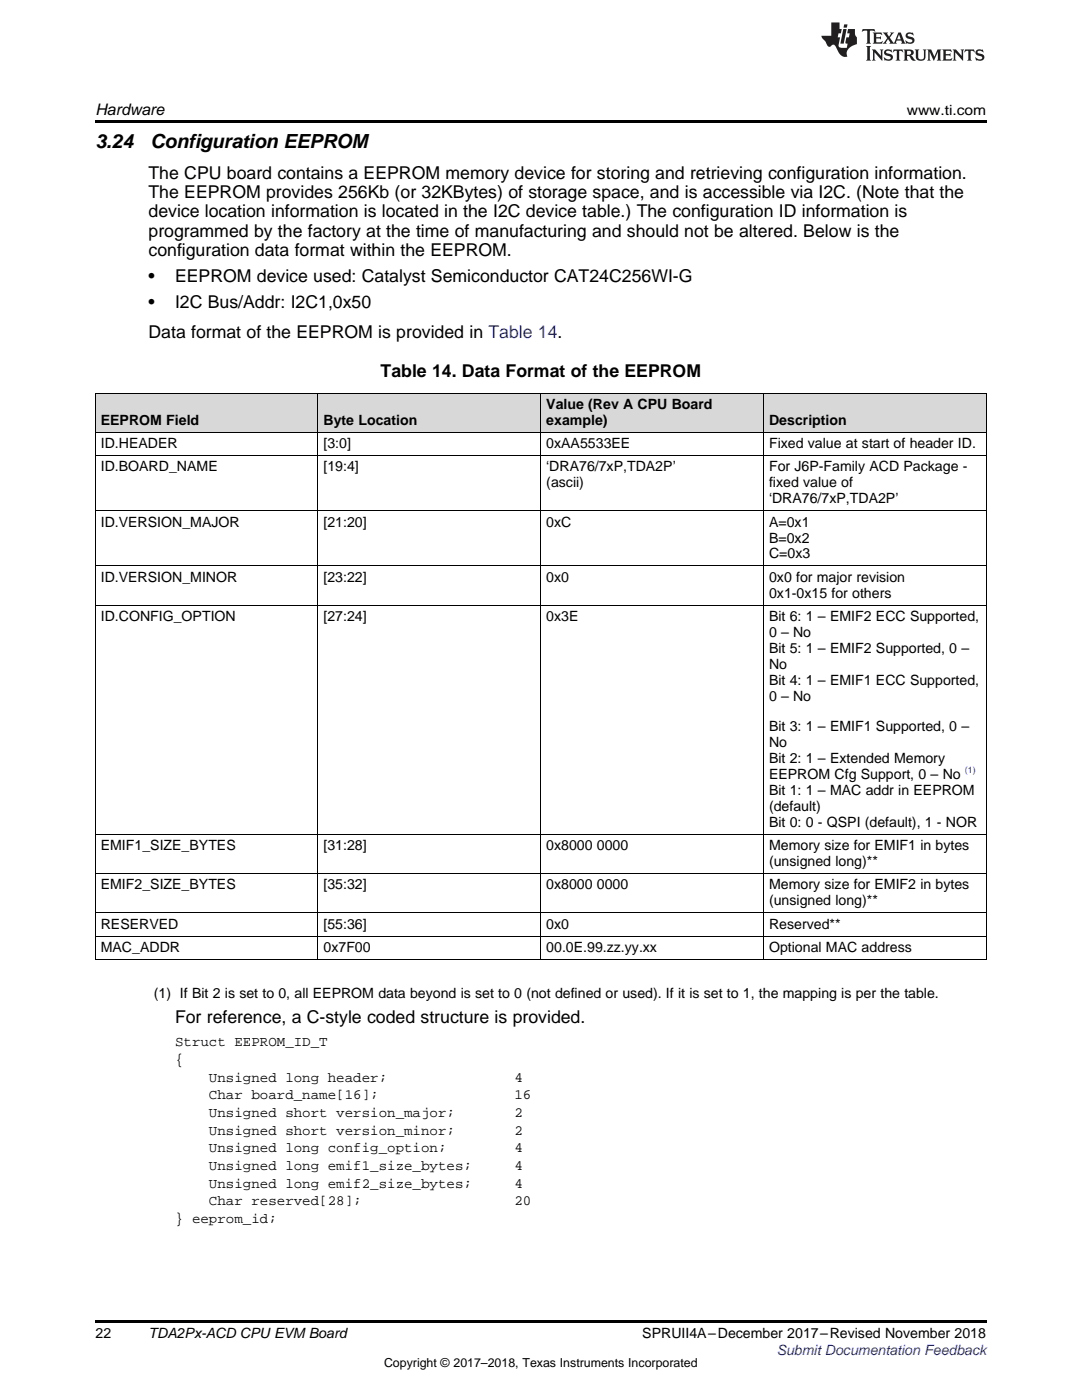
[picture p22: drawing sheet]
<svg xmlns="http://www.w3.org/2000/svg" width="216mm" height="279mm" viewBox="0 0 216 279" stroke-linecap="round" stroke-linejoin="round" font-family="sans-serif">
<defs><g id="words">
<g font-size="3.9">
<text x="19" y="29.6">3.24</text>
<text x="30" y="29.6">Configuration EEPROM</text>
</g>
<g font-size="3.5">
<text x="29.6" y="35.6">The CPU board contains a EEPROM memory device for storing and retrieving configuration information.</text>
<text x="29.6" y="39.5">The EEPROM provides 256Kb (or 32KBytes) of storage space, and is accessible via I2C. (Note that the</text>
<text x="29.6" y="43.4">device location information is located in the I2C device table.) The configuration ID information is</text>
<text x="29.6" y="47.3">programmed by the factory at the time of manufacturing and should not be altered. Below is the</text>
<text x="29.6" y="51.2">configuration data format within the EEPROM.</text>
<text x="29.6" y="56.3">•</text>
<text x="34.9" y="56.3">EEPROM device used: Catalyst Semiconductor CAT24C256WI-G</text>
<text x="29.6" y="61.5">•</text>
<text x="34.9" y="61.5">I2C Bus/Addr: I2C1,0x50</text>
<text x="29.6" y="67.4">Data format of the EEPROM is provided in Table 14.</text>
<text x="76" y="75.2">Table 14. Data Format of the EEPROM</text>
<text x="34.9" y="204.2">For reference, a C-style coded structure is provided.</text>
</g>
<text font-size="3.2" x="19" y="23">Hardware</text>
<g font-size="2.8">
<text x="180.9" y="23">www.ti.com</text>
<text x="109" y="81.6">Value (Rev A CPU Board</text>
<text x="20.1" y="84.8">EEPROM Field</text>
<text x="20.1" y="89.4">ID.HEADER</text>
<text x="64.6" y="84.8">Byte Location</text>
<text x="64.6" y="89.4">[3:0]</text>
<text x="109" y="84.8">example)</text>
<text x="109" y="89.4">0xAA5533EE</text>
<text x="153.5" y="84.8">Description</text>
<text x="153.5" y="89.4">Fixed value at start of header ID.</text>
<text x="20.1" y="94.1">ID.BOARD_NAME</text>
<text x="64.6" y="94.1">[19:4]</text>
<text x="109" y="94.1">‘DRA76/7xP,TDA2P’</text>
<text x="153.5" y="94.1">For J6P-Family ACD Package -</text>
<text x="109" y="97.3">(ascii)</text>
<text x="153.5" y="97.3">fixed value of</text>
<text x="153.5" y="100.4">‘DRA76/7xP,TDA2P’</text>
<text x="20.1" y="105.1">ID.VERSION_MAJOR</text>
<text x="64.6" y="105.1">[21:20]</text>
<text x="109" y="105.1">0xC</text>
<text x="153.5" y="105.1">A=0x1</text>
<text x="153.5" y="108.3">B=0x2</text>
<text x="153.5" y="111.4">C=0x3</text>
<text x="20.1" y="116.1">ID.VERSION_MINOR</text>
<text x="64.6" y="116.1">[23:22]</text>
<text x="109" y="116.1">0x0</text>
<text x="153.5" y="116.1">0x0 for major revision</text>
<text x="153.5" y="119.3">0x1-0x15 for others</text>
<text x="20.1" y="123.9">ID.CONFIG_OPTION</text>
<text x="64.6" y="123.9">[27:24]</text>
<text x="109" y="123.9">0x3E</text>
<text x="153.5" y="123.9">Bit 6: 1 – EMIF2 ECC Supported,</text>
<text x="153.5" y="127.1">0 – No</text>
<text x="153.5" y="130.3">Bit 5: 1 – EMIF2 Supported, 0 –</text>
<text x="153.5" y="133.5">No</text>
<text x="153.5" y="136.6">Bit 4: 1 – EMIF1 ECC Supported,</text>
<text x="153.5" y="139.8">0 – No</text>
<text x="153.5" y="145.9">Bit 3: 1 – EMIF1 Supported, 0 –</text>
<text x="153.5" y="149.1">No</text>
<text x="153.5" y="152.3">Bit 2: 1 – Extended Memory</text>
<text x="153.5" y="155.5">EEPROM Cfg Support, 0 – No</text>
<text x="153.5" y="158.6">Bit 1: 1 – MAC addr in EEPROM</text>
<text x="153.5" y="161.8">(default)</text>
<text x="153.5" y="165">Bit 0: 0 - QSPI (default), 1 - NOR</text>
<text x="20.1" y="169.7">EMIF1_SIZE_BYTES</text>
<text x="64.6" y="169.7">[31:28]</text>
<text x="109" y="169.7">0x8000</text>
<text x="119.1" y="169.7">0000</text>
<text x="153.5" y="169.7">Memory size for EMIF1 in bytes</text>
<text x="153.5" y="172.8">(unsigned long)**</text>
<text x="20.1" y="177.5">EMIF2_SIZE_BYTES</text>
<text x="64.6" y="177.5">[35:32]</text>
<text x="109" y="177.5">0x8000</text>
<text x="119.1" y="177.5">0000</text>
<text x="153.5" y="177.5">Memory size for EMIF2 in bytes</text>
<text x="20.1" y="185.3">RESERVED</text>
<text x="64.6" y="185.3">[55:36]</text>
<text x="109" y="185.3">0x0</text>
<text x="153.5" y="180.7">(unsigned long)**</text>
<text x="153.5" y="185.3">Reserved**</text>
<text x="20.1" y="190">MAC_ADDR</text>
<text x="64.6" y="190">0x7F00</text>
<text x="109" y="190">00.0E.99.zz.yy.xx</text>
<text x="153.5" y="190">Optional MAC address</text>
<text x="30.7" y="199.1">(1) If Bit 2 is set to 0, all EEPROM data beyond is set to 0 (not defined or used). If it is set to 1, the mapping is per the table.</text>
<text x="34.9" y="208.8">Struct EEPROM_ID_T</text>
<text x="34.9" y="212.3">{</text>
<text x="41.7" y="215.9">Unsigned long header;</text>
<text x="102.7" y="215.9">4</text>
<text x="41.7" y="219.4">Char board_name[16];</text>
<text x="102.7" y="219.4">16</text>
<text x="41.7" y="222.9">Unsigned short version_major;</text>
<text x="41.7" y="226.4">Unsigned short version_minor;</text>
<text x="102.7" y="222.9">2</text>
<text x="102.7" y="226.4">2</text>
<text x="41.7" y="230">Unsigned long config_option;</text>
<text x="41.7" y="233.5">Unsigned long emif1_size_bytes;</text>
<text x="102.7" y="230">4</text>
<text x="102.7" y="233.5">4</text>
<text x="41.7" y="237">Unsigned long emif2_size_bytes;</text>
<text x="102.7" y="237">4</text>
<text x="34.9" y="244.1">} eeprom_id;</text>
<text x="41.7" y="240.6">Char reserved[28];</text>
<text x="102.7" y="240.6">20</text>
<text x="19" y="267">22</text>
<text x="29.6" y="267.1">TDA2Px-ACD CPU EVM Board</text>
<text x="128.2" y="267.1">SPRUII4A–December 2017–Revised November 2018</text>
</g>
<text font-size="2.8" fill="#00f" x="155" y="270.4">Submit Documentation Feedback</text>
<text font-size="2.5" x="76.6" y="272.7">Copyright © 2017–2018, Texas Instruments Incorporated</text>
<text font-size="1.8" fill="#00f" x="192.6" y="154.3">(1)</text>
</g></defs>
<g fill="#d8d8d8">
<path d="M19 78.5h44.5v7.8h-44.5z"/>
<path d="M63.5 78.5h44.4v7.8h-44.4z"/>
<path d="M107.9 78.5h44.5v7.8h-44.5z"/>
<path d="M152.4 78.5h44.4v7.8h-44.4z"/>
</g>
<path d="M19 24h177.8v.6h-177.8zM19 141.4h.2v1.4h-.2zM63.4 141.4h.1v1.4h-.1zM107.8 141.4h.1v1.4h-.1zM152.3 141.4h.1v1.4h-.1zM196.7 141.4h.1v1.4h-.1zM19 263.5h177.8v.6h-177.8z" fill="#000"/>
<g fill="none" stroke="#000" stroke-width=".2">
<path d="M19 78.4h177.8M19.1 78.5v62.9M63.4 78.5v62.9M107.9 78.5v62.9M152.3 78.5v62.9M196.8 78.5v62.9M19 90.9h177.8M19 86.3h177.8M19 112.9h177.8M19 101.9h177.8M19 120.8h177.8M19.1 142.8v48.7"/>
<path d="M63.4 142.8v48.7M107.9 142.8v48.7M152.3 142.8v48.7M196.8 142.8v48.7M19 174.3h177.8M19 166.5h177.8M19 191.5h177.8M19 186.8h177.8M19 182.2h177.8"/>
</g>
<g fill="#231f20">
<path d="M172.1 5.8l-.1 .6 .5-.3h.5v.2v2.1l-.2 .3h1l-.2-.3v-2.1v-.2h.6l.4 .3-.1-.6zM174.1 6.5l.3 .4v1.5l-.3 .3h1.9l.1-.5a1.04 1.04 0 0 1-1.3 .1v-.6h.6l.4 .2v-.7l-.4 .2h-.6l.1-.6h.7l.4 .2-.1-.5zM176.1 6.5l.9 1.1-.9 1.1h.8l-.1-.2 .4-.7 .4 .7-.2 .2h1.6l-.2-.2 .1-.4h.9l.2 .4-.2 .2h.9l-.2-.3-.8-1.9h-.5l-.9 2.1-.7-1.1 .8-1h-.8l.1 .3-.3 .5-.4-.6 .2-.2zM179.4 6.9l.3 .9h-.7zM180.9 6.6a.63 .63 0 0 0-.2 .7 .63 .63 0 0 0 .6 .4l.6 .2 .1 .2a.75 .75 0 0 1-.7 .4 .75 .75 0 0 1-.6-.5l.1 .7 .2-.1a1.11 1.11 0 0 0 1.5-.5 1.13 1.13 0 0 0-1.3-.9l-.1-.3a1.04 1.04 0 0 1 1.2 .2l-.1-.6-.2 .1-.5-.1zM172.8 9.2l.3 .3v2.2l-.3 .4h1l-.2-.4v-2.2l.2-.3zM174 9.9l.2 .3v1.5l-.2 .4h.7l-.2-.4v-1.3l1.6 1.7v-1.9l.2-.3h-.7l.2 .3v.9l-1.2-1.2zM176.6 10a.62 .62 0 0 0-.2 .7 .62 .62 0 0 0 .6 .4l.6 .2 .1 .2a.76 .76 0 0 1-.7 .4 .76 .76 0 0 1-.6-.5l.1 .7 .1-.1a1.11 1.11 0 0 0 1.6-.6 1.13 1.13 0 0 0-1.3-.8l-.1-.3a1.04 1.04 0 0 1 1.2 .1l-.1-.5-.2 .1-.5-.2zM178.3 9.9l-.1 .6a.61 .61 0 0 1 .7-.3v1.5l-.2 .4h1l-.3-.4v-1.5a.63 .63 0 0 1 .8 .3l-.1-.6zM180.3 9.9l.2 .3v1.5l-.2 .4h.9l-.2-.2v-.7l.6 .2a.76 .76 0 0 0 1.1 .6l-1-.9a.58 .58 0 0 0 .6-.6 .58 .58 0 0 0-.5-.6zM181 10.2l.1-.1a.45 .45 0 0 1 .6 .1 .45 .45 0 0 1 .1 .5l-.8 .2zM182.5 9.9l.2 .2a2.17 2.17 0 0 0 .4 1.9 .99 .99 0 0 0 1.6-.7v-1.1l.2-.3h-.8l.2 .2a1.92 1.92 0 0 1-.2 1.7 .6 .6 0 0 1-.9-.5v-1.1l.2-.3zM185 9.9l.2 .3v1.5l-.2 .4h.7l-.2-.4v-1.4l.8 1.8 .8-1.8v1.4l-.2 .4h1l-.3-.4v-1.5l.3-.3h-.8l-.7 1.4-.6-1.4zM188 9.9l.2 .3v1.5l-.2 .4h1.8l.2-.6a1.04 1.04 0 0 1-1.3 .2v-.6h.6l.4 .1v-.6l-.4 .2h-.6l.1-.6h.7l.4 .2-.1-.5zM190.1 9.9l.2 .3v1.5l-.2 .4h.7l-.2-.4v-1.3l1.6 1.7v-1.9l.2-.3h-.7l.2 .3v.9l-1.1-1.2zM192.6 9.9l-.1 .6a.61 .61 0 0 1 .7-.3v1.5l-.2 .4h.9l-.2-.4v-1.5a.63 .63 0 0 1 .8 .3l-.2-.6zM194.9 10a.62 .62 0 0 0-.2 .7 .62 .62 0 0 0 .6 .4l.5 .2 .2 .2a.76 .76 0 0 1-.7 .4 .76 .76 0 0 1-.7-.5l.2 .7 .1-.1a1.11 1.11 0 0 0 1.5-.6 1.13 1.13 0 0 0-1.2-.8l-.1-.3a1.04 1.04 0 0 1 1.2 .1l-.2-.5-.2 .1-.5-.2z"/>
<path d="M165.9 4.5v2.6h-2l.1 .4 .8 .9a.91 .91 0 0 0 .9 .9 .56 .56 0 0 1 .5-.4 .56 .56 0 0 1 .5 .3l.4 .8a1.53 1.53 0 0 0 2 1.3 1.54 1.54 0 0 1 1-2.1l.9-.4-.1-1.4a1.52 1.52 0 0 1-.3-1.6h-1.4l-.2 .9h.5l-.1 .8h-.5l-.2 .9v.2l.4 .1-.1 .9a1.93 1.93 0 0 1-1.7-.3l.3-1.8h-.4l.1-.8h.5l.2-.9h-.5v-1.3zM168.3 5.8l-.6 2.9h.7l.5-2.9zM168.4 4.9l-.1 .6h.7l.1-.6z"/>
</g>
<use href="#words"/>
</svg>
